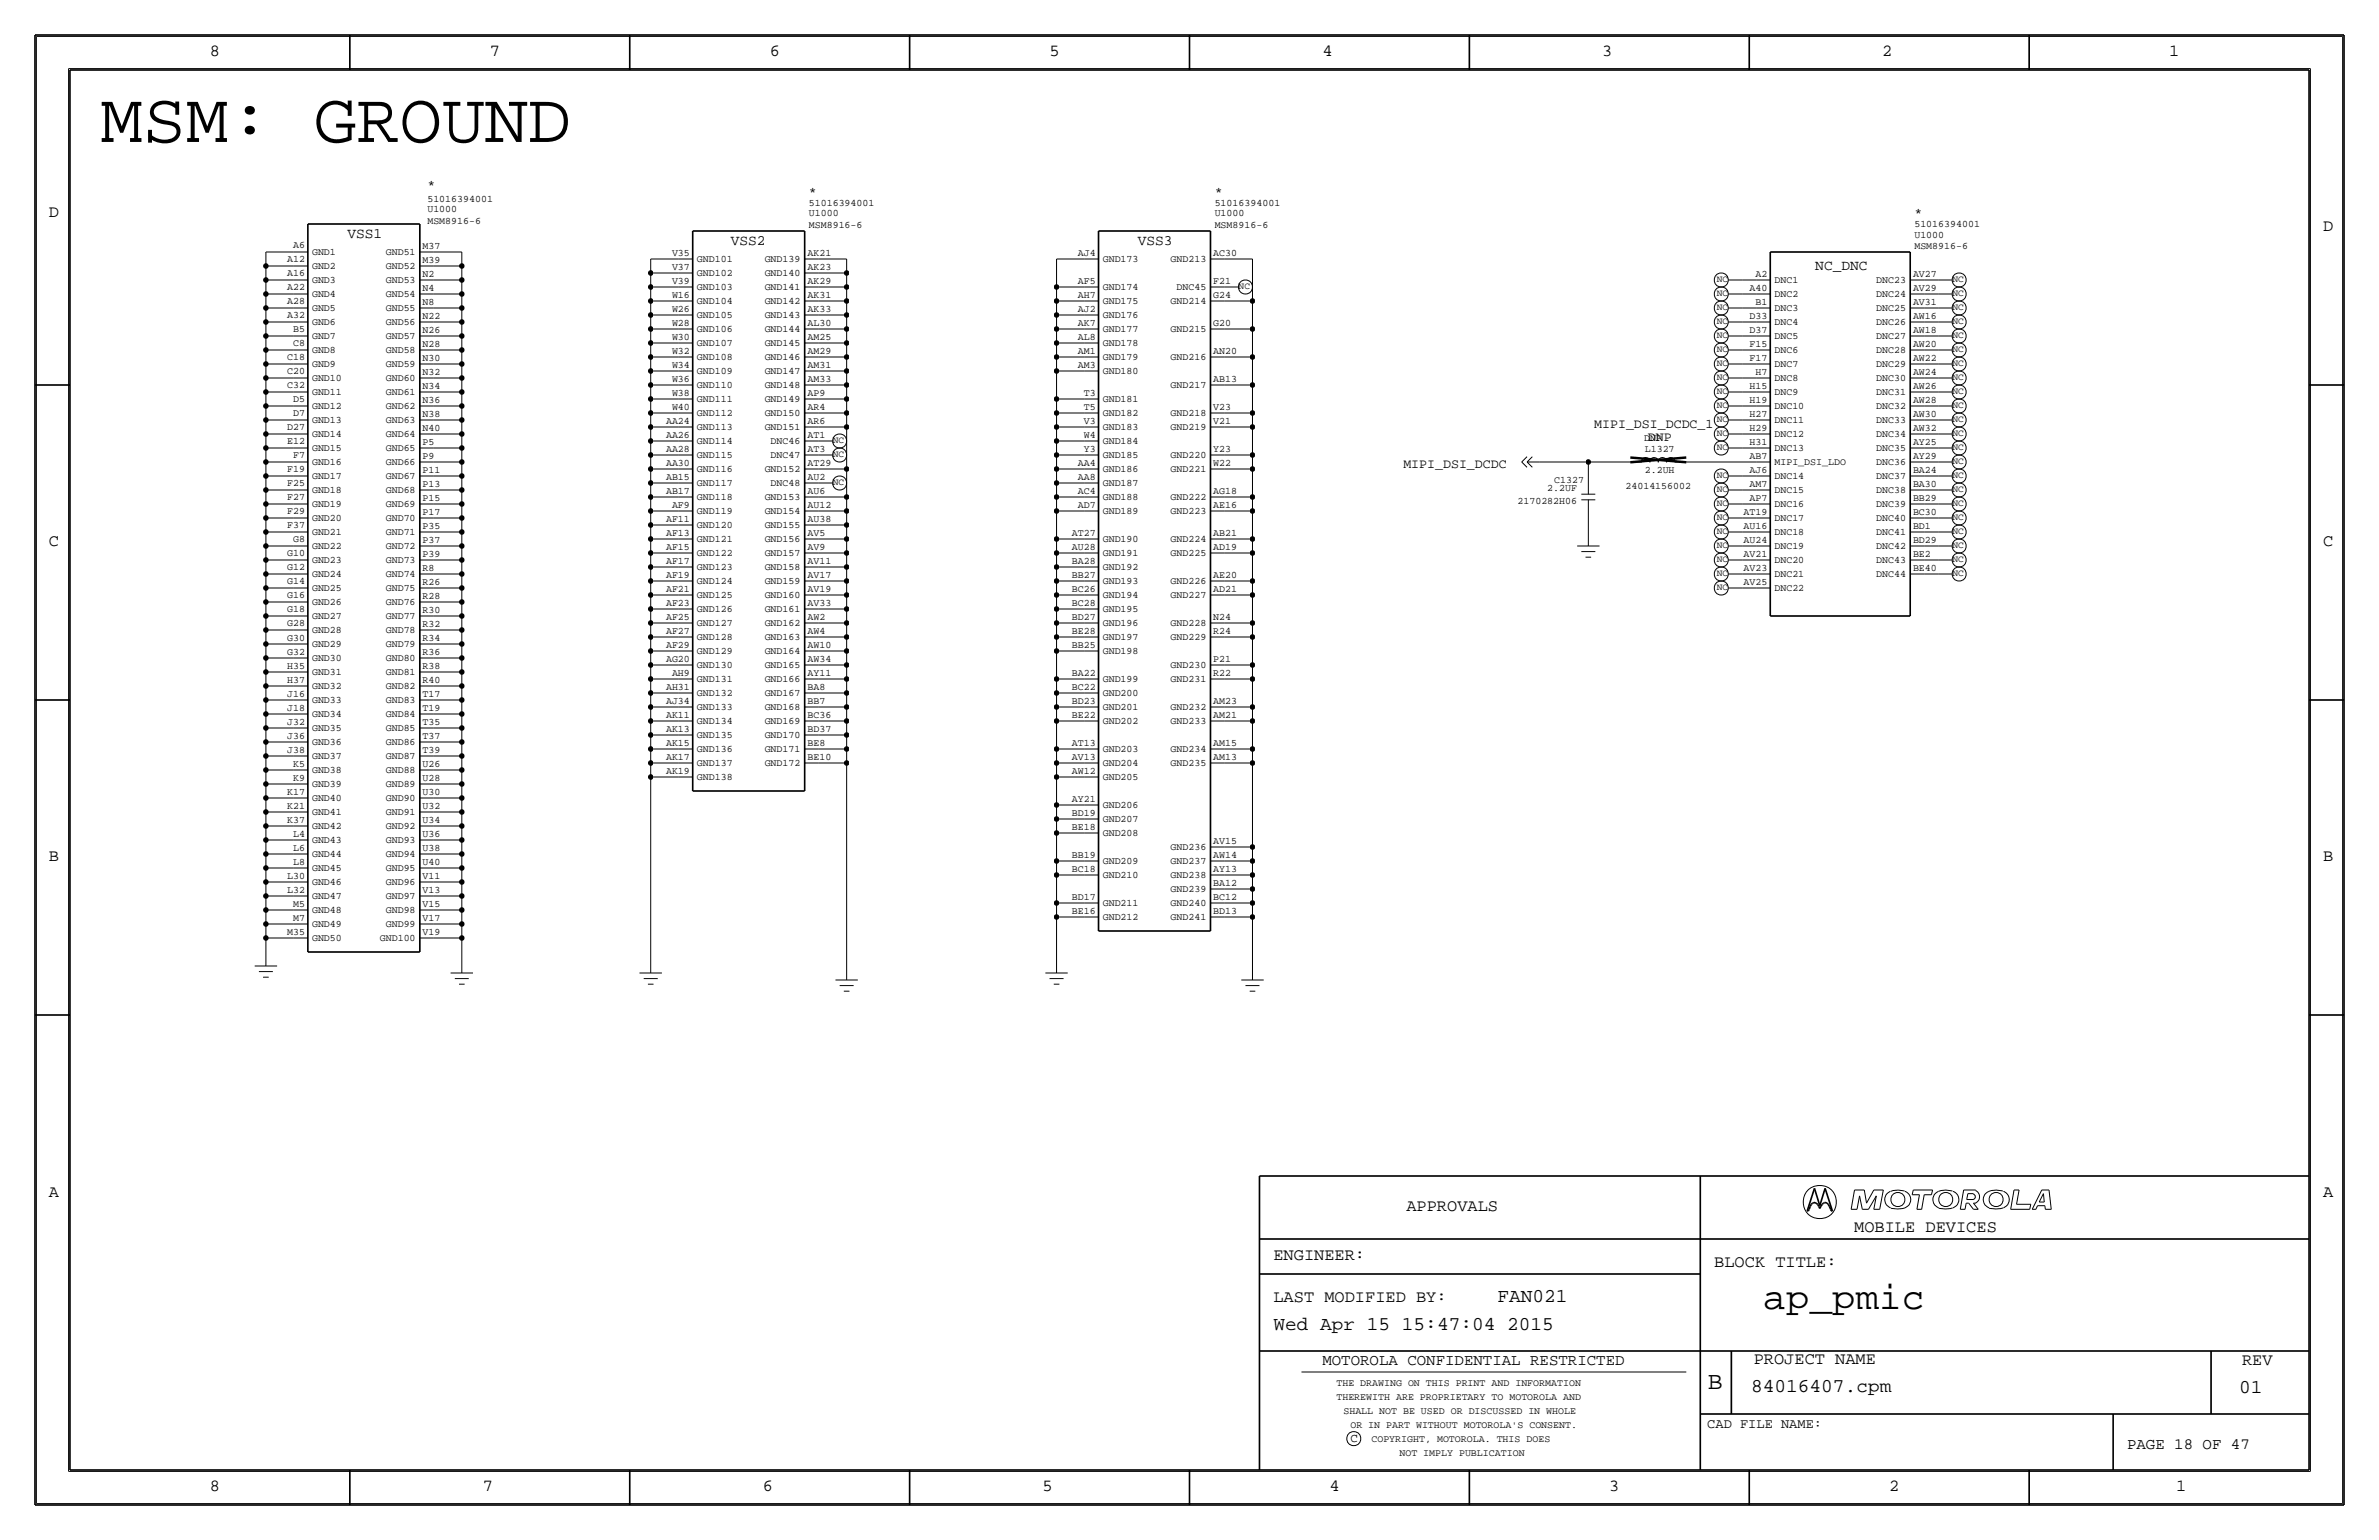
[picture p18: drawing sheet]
<svg xmlns="http://www.w3.org/2000/svg" width="432mm" height="279mm" viewBox="0 0 432 279" stroke-linecap="round" stroke-linejoin="round" font-family="sans-serif">
<defs><g id="words">
<text font-size="12.9" x="18.2" y="25.8">MSM: GROUND</text>
<text font-size="7" x="320" y="237.5">ap_pmic</text>
<text font-size="4.5" x="310" y="252.1">B</text>
<g font-size="3.5">
<text x="271.8" y="236.2">FAN021</text>
<text x="231.1" y="241.3">Wed Apr 15 15:47:04 2015</text>
<text x="317.9" y="252.6">84016407.cpm</text>
<text x="406.4" y="252.7">01</text>
</g>
<g font-size="3.1">
<text x="38.1" y="10.2">8</text>
<text x="88.9" y="10.2">7</text>
<text x="139.7" y="10.2">6</text>
<text x="190.5" y="10.2">5</text>
<text x="240" y="10.2">4</text>
<text x="290.8" y="10.2">3</text>
<text x="341.6" y="10.2">2</text>
<text x="393.7" y="10.2">1</text>
<text x="8.9" y="39.4">D</text>
<text x="421.6" y="41.9">D</text>
<text x="8.9" y="99.1">C</text>
<text x="421.6" y="99.1">C</text>
<text x="8.9" y="156.2">B</text>
<text x="421.6" y="156.2">B</text>
<text x="8.9" y="217.2">A</text>
<text x="255.3" y="219.7">APPROVALS</text>
<text x="421.6" y="217.2">A</text>
<text x="336.5" y="223.5">MOBILE DEVICES</text>
<text x="231.1" y="228.6">ENGINEER:</text>
<text x="311.2" y="229.9">BLOCK TITLE:</text>
<text x="231.1" y="236.2">LAST MODIFIED BY:</text>
<text x="318.3" y="247.5">PROJECT NAME</text>
<text x="407" y="247.6">REV</text>
<text x="38.1" y="270.5">8</text>
<text x="87.6" y="270.5">7</text>
<text x="138.4" y="270.5">6</text>
<text x="189.2" y="270.5">5</text>
<text x="241.3" y="270.5">4</text>
<text x="292.1" y="270.5">3</text>
<text x="342.9" y="270.5">2</text>
<text x="395" y="270.5">1</text>
</g>
<g font-size="2.9">
<text x="240" y="247.6">MOTOROLA CONFIDENTIAL RESTRICTED</text>
<text x="386.1" y="262.9">PAGE 18 OF 47</text>
</g>
<g font-size="2.6">
<text x="63" y="43.2">VSS1</text>
<text x="132.6" y="44.5">VSS2</text>
<text x="206.5" y="44.5">VSS3</text>
<text x="329.5" y="48.9">NC_DNC</text>
</g>
<text font-size="2.5" x="309.9" y="259.1">CAD FILE NAME:</text>
<g font-size="2.4">
<text x="77.6" y="34.3">*</text>
<text x="146.8" y="35.6">*</text>
<text x="220.5" y="35.6">*</text>
<text x="347.5" y="39.4">*</text>
<text x="289.4" y="77.7">MIPI_DSI_DCDC_1</text>
<text x="299.1" y="80">DNP</text>
<text x="254.7" y="84.9">MIPI_DSI_DCDC</text>
</g>
<text font-size="2.3" x="245.1" y="261.6">C</text>
<g font-size="1.8">
<text x="77.6" y="38.5">U1000</text>
<text x="77.6" y="40.6">MSM8916-6</text>
<text x="77.6" y="36.6">51016394001</text>
<text x="146.8" y="39.2">U1000</text>
<text x="146.8" y="41.4">MSM8916-6</text>
<text x="146.8" y="37.3">51016394001</text>
<text x="220.5" y="39.3">U1000</text>
<text x="220.5" y="41.4">MSM8916-6</text>
<text x="220.5" y="37.3">51016394001</text>
<text x="347.5" y="41.1">51016394001</text>
<text x="52.1" y="47.6">A12</text>
<text x="53.2" y="45.1">A6</text>
<text x="56.6" y="46.3">GND1</text>
<text x="70" y="46.3">GND51</text>
<text x="76.7" y="47.6">M39</text>
<text x="76.7" y="45.1">M37</text>
<text x="122" y="46.4">V35</text>
<text x="126.5" y="47.6">GND101</text>
<text x="138.8" y="47.6">GND139</text>
<text x="146.6" y="46.4">AK21</text>
<text x="195.6" y="46.4">AJ4</text>
<text x="200.2" y="47.6">GND173</text>
<text x="212.5" y="47.6">GND213</text>
<text x="220.2" y="46.5">AC30</text>
<text x="347.5" y="43.1">U1000</text>
<text x="347.5" y="45.2">MSM8916-6</text>
<text x="52.1" y="52.7">A22</text>
<text x="52.1" y="50.1">A16</text>
<text x="56.6" y="51.4">GND3</text>
<text x="56.6" y="48.9">GND2</text>
<text x="56.6" y="53.9">GND4</text>
<text x="70" y="53.9">GND54</text>
<text x="70" y="48.9">GND52</text>
<text x="70" y="51.4">GND53</text>
<text x="76.7" y="52.7">N4</text>
<text x="76.7" y="50.2">N2</text>
<text x="122" y="51.5">V39</text>
<text x="122" y="48.9">V37</text>
<text x="126.5" y="52.7">GND103</text>
<text x="126.5" y="50.1">GND102</text>
<text x="138.8" y="52.7">GND141</text>
<text x="138.8" y="50.1">GND140</text>
<text x="146.6" y="51.5">AK29</text>
<text x="146.6" y="49">AK23</text>
<text x="195.6" y="51.5">AF5</text>
<text x="200.2" y="52.7">GND174</text>
<text x="213.5" y="52.7">DNC45</text>
<text x="220.2" y="51.5">F21</text>
<text x="317.6" y="52.8">A40</text>
<text x="318.6" y="50.3">A2</text>
<text x="322.1" y="51.4">DNC1</text>
<text x="322.1" y="54">DNC2</text>
<text x="340.5" y="51.4">DNC23</text>
<text x="340.5" y="54">DNC24</text>
<text x="347.2" y="52.8">AV29</text>
<text x="347.2" y="50.3">AV27</text>
<text x="52.1" y="57.8">A32</text>
<text x="52.1" y="55.2">A28</text>
<text x="56.6" y="59">GND6</text>
<text x="56.6" y="56.5">GND5</text>
<text x="70" y="56.5">GND55</text>
<text x="70" y="59">GND56</text>
<text x="76.7" y="57.8">N22</text>
<text x="76.7" y="55.3">N8</text>
<text x="122" y="59.1">W28</text>
<text x="122" y="56.6">W26</text>
<text x="122" y="54">W16</text>
<text x="126.5" y="57.8">GND105</text>
<text x="126.5" y="55.2">GND104</text>
<text x="138.8" y="57.8">GND143</text>
<text x="138.8" y="55.2">GND142</text>
<text x="146.6" y="59.1">AL30</text>
<text x="146.6" y="56.6">AK33</text>
<text x="146.6" y="54">AK31</text>
<text x="195.6" y="59.1">AK7</text>
<text x="195.6" y="56.6">AJ2</text>
<text x="195.6" y="54.1">AH7</text>
<text x="200.2" y="57.8">GND176</text>
<text x="200.2" y="55.2">GND175</text>
<text x="212.5" y="55.2">GND214</text>
<text x="220.2" y="59.2">G20</text>
<text x="220.2" y="54.1">G24</text>
<text x="317.6" y="57.9">D33</text>
<text x="318.6" y="55.3">B1</text>
<text x="322.1" y="59">DNC4</text>
<text x="322.1" y="56.5">DNC3</text>
<text x="340.5" y="59">DNC26</text>
<text x="340.5" y="56.5">DNC25</text>
<text x="347.2" y="57.9">AW16</text>
<text x="347.2" y="55.4">AV31</text>
<text x="52.1" y="65.4">C18</text>
<text x="53.2" y="62.9">C8</text>
<text x="53.2" y="60.3">B5</text>
<text x="56.6" y="61.6">GND7</text>
<text x="56.6" y="64.1">GND8</text>
<text x="70" y="61.6">GND57</text>
<text x="70" y="64.1">GND58</text>
<text x="76.7" y="65.4">N30</text>
<text x="76.7" y="62.9">N28</text>
<text x="76.7" y="60.3">N26</text>
<text x="122" y="64.2">W32</text>
<text x="122" y="61.6">W30</text>
<text x="126.5" y="62.8">GND107</text>
<text x="126.5" y="65.4">GND108</text>
<text x="126.5" y="60.3">GND106</text>
<text x="138.8" y="65.4">GND146</text>
<text x="138.8" y="60.3">GND144</text>
<text x="138.8" y="62.8">GND145</text>
<text x="146.6" y="64.2">AM29</text>
<text x="146.6" y="61.7">AM25</text>
<text x="195.6" y="64.2">AM1</text>
<text x="195.6" y="61.7">AL8</text>
<text x="200.2" y="60.3">GND177</text>
<text x="200.2" y="65.4">GND179</text>
<text x="200.2" y="62.8">GND178</text>
<text x="212.5" y="60.3">GND215</text>
<text x="212.5" y="65.4">GND216</text>
<text x="220.2" y="64.2">AN20</text>
<text x="317.6" y="65.5">F17</text>
<text x="317.6" y="63">F15</text>
<text x="317.6" y="60.4">D37</text>
<text x="322.1" y="64.1">DNC6</text>
<text x="322.1" y="61.6">DNC5</text>
<text x="340.5" y="64.1">DNC28</text>
<text x="340.5" y="61.6">DNC27</text>
<text x="347.2" y="65.5">AW22</text>
<text x="347.2" y="63">AW20</text>
<text x="347.2" y="60.4">AW18</text>
<text x="52.1" y="70.5">C32</text>
<text x="52.1" y="67.9">C20</text>
<text x="56.6" y="66.6">GND9</text>
<text x="56.6" y="69.2">GND10</text>
<text x="56.6" y="71.7">GND11</text>
<text x="70" y="66.6">GND59</text>
<text x="70" y="69.2">GND60</text>
<text x="70" y="71.7">GND61</text>
<text x="76.7" y="70.5">N34</text>
<text x="76.7" y="68">N32</text>
<text x="122" y="71.8">W38</text>
<text x="122" y="69.3">W36</text>
<text x="122" y="66.7">W34</text>
<text x="126.5" y="67.9">GND109</text>
<text x="126.5" y="70.5">GND110</text>
<text x="138.8" y="67.9">GND147</text>
<text x="138.8" y="70.5">GND148</text>
<text x="146.6" y="71.8">AP9</text>
<text x="146.6" y="69.3">AM33</text>
<text x="146.6" y="66.7">AM31</text>
<text x="195.6" y="66.8">AM3</text>
<text x="196.7" y="71.8">T3</text>
<text x="200.2" y="67.9">GND180</text>
<text x="212.5" y="70.5">GND217</text>
<text x="220.2" y="69.3">AB13</text>
<text x="317.6" y="70.6">H15</text>
<text x="318.6" y="68.1">H7</text>
<text x="322.1" y="71.7">DNC9</text>
<text x="322.1" y="69.2">DNC8</text>
<text x="322.1" y="66.7">DNC7</text>
<text x="340.5" y="69.2">DNC30</text>
<text x="340.5" y="66.7">DNC29</text>
<text x="340.5" y="71.7">DNC31</text>
<text x="347.2" y="70.6">AW26</text>
<text x="347.2" y="68.1">AW24</text>
<text x="53.2" y="75.6">D7</text>
<text x="53.2" y="73">D5</text>
<text x="56.6" y="76.8">GND13</text>
<text x="56.6" y="74.3">GND12</text>
<text x="70" y="74.3">GND62</text>
<text x="70" y="76.8">GND63</text>
<text x="76.7" y="75.6">N38</text>
<text x="76.7" y="73">N36</text>
<text x="120.9" y="76.9">AA24</text>
<text x="122" y="74.3">W40</text>
<text x="126.5" y="73">GND111</text>
<text x="126.5" y="75.5">GND112</text>
<text x="138.8" y="73">GND149</text>
<text x="138.8" y="75.5">GND150</text>
<text x="146.6" y="76.9">AR6</text>
<text x="146.6" y="74.4">AR4</text>
<text x="196.7" y="76.9">V3</text>
<text x="196.7" y="74.4">T5</text>
<text x="200.2" y="73">GND181</text>
<text x="200.2" y="75.5">GND182</text>
<text x="212.5" y="75.5">GND218</text>
<text x="220.2" y="76.9">V21</text>
<text x="220.2" y="74.4">V23</text>
<text x="317.6" y="75.7">H27</text>
<text x="317.6" y="73.1">H19</text>
<text x="322.1" y="74.3">DNC10</text>
<text x="322.1" y="76.8">DNC11</text>
<text x="340.5" y="74.3">DNC32</text>
<text x="340.5" y="76.8">DNC33</text>
<text x="347.2" y="75.7">AW30</text>
<text x="347.2" y="73.1">AW28</text>
<text x="52.1" y="80.6">E12</text>
<text x="52.1" y="78.1">D27</text>
<text x="53.2" y="83.2">F7</text>
<text x="56.6" y="79.3">GND14</text>
<text x="56.6" y="81.9">GND15</text>
<text x="70" y="79.3">GND64</text>
<text x="70" y="81.9">GND65</text>
<text x="76.7" y="83.2">P9</text>
<text x="76.7" y="80.7">P5</text>
<text x="76.7" y="78.1">N40</text>
<text x="120.9" y="82">AA28</text>
<text x="120.9" y="79.4">AA26</text>
<text x="126.5" y="78.1">GND113</text>
<text x="126.5" y="80.6">GND114</text>
<text x="126.5" y="83.2">GND115</text>
<text x="138.8" y="78.1">GND151</text>
<text x="139.9" y="80.6">DNC46</text>
<text x="139.9" y="83.2">DNC47</text>
<text x="146.6" y="82">AT3</text>
<text x="146.6" y="79.4">AT1</text>
<text x="196.7" y="82">Y3</text>
<text x="196.7" y="79.5">W4</text>
<text x="200.2" y="78.1">GND183</text>
<text x="200.2" y="80.6">GND184</text>
<text x="200.2" y="83.2">GND185</text>
<text x="212.5" y="78.1">GND219</text>
<text x="212.5" y="83.2">GND220</text>
<text x="220.2" y="82">Y23</text>
<text x="298.4" y="80">DNP</text>
<text x="298.5" y="82.1">L1327</text>
<text x="317.6" y="83.3">AB7</text>
<text x="317.6" y="80.8">H31</text>
<text x="317.6" y="78.2">H29</text>
<text x="322.1" y="81.9">DNC13</text>
<text x="322.1" y="79.4">DNC12</text>
<text x="340.5" y="81.9">DNC35</text>
<text x="340.5" y="79.4">DNC34</text>
<text x="347.2" y="83.3">AY29</text>
<text x="347.2" y="80.8">AY25</text>
<text x="347.2" y="78.2">AW32</text>
<text x="52.1" y="88.3">F25</text>
<text x="52.1" y="85.7">F19</text>
<text x="56.6" y="84.4">GND16</text>
<text x="56.6" y="87">GND17</text>
<text x="56.6" y="89.5">GND18</text>
<text x="70" y="87">GND67</text>
<text x="70" y="84.4">GND66</text>
<text x="70" y="89.5">GND68</text>
<text x="76.7" y="88.3">P13</text>
<text x="76.7" y="85.7">P11</text>
<text x="120.9" y="89.6">AB17</text>
<text x="120.9" y="87">AB15</text>
<text x="120.9" y="84.5">AA30</text>
<text x="126.5" y="88.3">GND117</text>
<text x="126.5" y="85.7">GND116</text>
<text x="138.8" y="85.7">GND152</text>
<text x="139.9" y="88.2">DNC48</text>
<text x="146.6" y="89.6">AU6</text>
<text x="146.6" y="84.5">AT29</text>
<text x="146.6" y="87">AU2</text>
<text x="195.6" y="89.6">AC4</text>
<text x="195.6" y="87.1">AA8</text>
<text x="195.6" y="84.5">AA4</text>
<text x="200.2" y="85.7">GND186</text>
<text x="200.2" y="88.2">GND187</text>
<text x="212.5" y="85.7">GND221</text>
<text x="220.2" y="89.6">AG18</text>
<text x="220.2" y="84.6">W22</text>
<text x="280.8" y="89.2">2.2UF</text>
<text x="282.1" y="87.6">C1327</text>
<text x="295" y="88.6">24014156002</text>
<text x="298.5" y="85.9">2.2UH</text>
<text x="317.6" y="88.4">AM7</text>
<text x="317.6" y="85.8">AJ6</text>
<text x="322.1" y="89.5">DNC15</text>
<text x="322.1" y="87">DNC14</text>
<text x="322.1" y="84.4">MIPI_DSI_LDO</text>
<text x="340.5" y="89.5">DNC38</text>
<text x="340.5" y="84.4">DNC36</text>
<text x="340.5" y="87">DNC37</text>
<text x="347.2" y="88.4">BA30</text>
<text x="347.2" y="85.8">BA24</text>
<text x="52.1" y="95.9">F37</text>
<text x="52.1" y="93.3">F29</text>
<text x="52.1" y="90.8">F27</text>
<text x="56.6" y="92">GND19</text>
<text x="56.6" y="94.6">GND20</text>
<text x="70" y="92">GND69</text>
<text x="70" y="94.6">GND70</text>
<text x="76.7" y="95.9">P35</text>
<text x="76.7" y="93.4">P17</text>
<text x="76.7" y="90.8">P15</text>
<text x="120.9" y="94.7">AF11</text>
<text x="122" y="92.1">AF9</text>
<text x="126.5" y="90.8">GND118</text>
<text x="126.5" y="93.3">GND119</text>
<text x="126.5" y="95.9">GND120</text>
<text x="138.8" y="90.8">GND153</text>
<text x="138.8" y="93.3">GND154</text>
<text x="138.8" y="95.9">GND155</text>
<text x="146.6" y="94.7">AU38</text>
<text x="146.6" y="92.1">AU12</text>
<text x="195.6" y="92.2">AD7</text>
<text x="200.2" y="90.8">GND188</text>
<text x="200.2" y="93.3">GND189</text>
<text x="212.5" y="93.3">GND223</text>
<text x="212.5" y="90.8">GND222</text>
<text x="220.2" y="92.2">AE16</text>
<text x="275.4" y="91.4">2170282H06</text>
<text x="316.5" y="96">AU16</text>
<text x="316.5" y="93.5">AT19</text>
<text x="317.6" y="90.9">AP7</text>
<text x="322.1" y="94.6">DNC17</text>
<text x="322.1" y="92">DNC16</text>
<text x="340.5" y="92.1">DNC39</text>
<text x="340.5" y="94.6">DNC40</text>
<text x="347.2" y="93.5">BC30</text>
<text x="347.2" y="90.9">BB29</text>
<text x="52.1" y="101">G10</text>
<text x="53.2" y="98.4">G8</text>
<text x="56.6" y="97.1">GND21</text>
<text x="56.6" y="99.7">GND22</text>
<text x="70" y="99.7">GND72</text>
<text x="70" y="97.1">GND71</text>
<text x="76.7" y="101">P39</text>
<text x="76.7" y="98.5">P37</text>
<text x="120.9" y="99.8">AF15</text>
<text x="120.9" y="97.2">AF13</text>
<text x="126.5" y="98.4">GND121</text>
<text x="126.5" y="100.9">GND122</text>
<text x="138.8" y="98.4">GND156</text>
<text x="138.8" y="100.9">GND157</text>
<text x="146.6" y="99.8">AV9</text>
<text x="146.6" y="97.2">AV5</text>
<text x="194.6" y="99.8">AU28</text>
<text x="194.6" y="97.2">AT27</text>
<text x="200.2" y="98.4">GND190</text>
<text x="200.2" y="100.9">GND191</text>
<text x="212.5" y="100.9">GND225</text>
<text x="212.5" y="98.4">GND224</text>
<text x="220.2" y="99.8">AD19</text>
<text x="220.2" y="97.3">AB21</text>
<text x="316.5" y="101.1">AV21</text>
<text x="316.5" y="98.5">AU24</text>
<text x="322.1" y="97.1">DNC18</text>
<text x="322.1" y="99.7">DNC19</text>
<text x="340.5" y="97.1">DNC41</text>
<text x="340.5" y="99.7">DNC42</text>
<text x="347.2" y="101.1">BE2</text>
<text x="347.2" y="98.6">BD29</text>
<text x="347.2" y="96">BD1</text>
<text x="52.1" y="106">G14</text>
<text x="52.1" y="103.5">G12</text>
<text x="56.6" y="104.7">GND24</text>
<text x="56.6" y="102.2">GND23</text>
<text x="56.6" y="107.3">GND25</text>
<text x="70" y="104.7">GND74</text>
<text x="70" y="102.2">GND73</text>
<text x="70" y="107.3">GND75</text>
<text x="76.7" y="106.1">R26</text>
<text x="76.7" y="103.5">R8</text>
<text x="120.9" y="107.4">AF21</text>
<text x="120.9" y="104.8">AF19</text>
<text x="120.9" y="102.3">AF17</text>
<text x="126.5" y="103.5">GND123</text>
<text x="126.5" y="106">GND124</text>
<text x="138.8" y="103.5">GND158</text>
<text x="138.8" y="106">GND159</text>
<text x="146.6" y="107.4">AV19</text>
<text x="146.6" y="104.9">AV17</text>
<text x="146.6" y="102.3">AV11</text>
<text x="194.6" y="107.4">BC26</text>
<text x="194.6" y="104.9">BB27</text>
<text x="194.6" y="102.3">BA28</text>
<text x="200.2" y="106">GND193</text>
<text x="200.2" y="103.5">GND192</text>
<text x="212.5" y="106">GND226</text>
<text x="220.2" y="107.4">AD21</text>
<text x="220.2" y="104.9">AE20</text>
<text x="316.5" y="106.2">AV25</text>
<text x="316.5" y="103.6">AV23</text>
<text x="322.1" y="104.8">DNC21</text>
<text x="322.1" y="107.3">DNC22</text>
<text x="322.1" y="102.2">DNC20</text>
<text x="340.5" y="102.2">DNC43</text>
<text x="340.5" y="104.8">DNC44</text>
<text x="347.2" y="103.6">BE40</text>
<text x="52.1" y="113.7">G28</text>
<text x="52.1" y="111.1">G18</text>
<text x="52.1" y="108.6">G16</text>
<text x="56.6" y="109.8">GND26</text>
<text x="56.6" y="112.4">GND27</text>
<text x="70" y="109.8">GND76</text>
<text x="70" y="112.4">GND77</text>
<text x="76.7" y="113.7">R32</text>
<text x="76.7" y="111.2">R30</text>
<text x="76.7" y="108.6">R28</text>
<text x="120.9" y="112.5">AF25</text>
<text x="120.9" y="109.9">AF23</text>
<text x="126.5" y="111.1">GND126</text>
<text x="126.5" y="108.6">GND125</text>
<text x="126.5" y="113.6">GND127</text>
<text x="138.8" y="108.6">GND160</text>
<text x="138.8" y="111.1">GND161</text>
<text x="138.8" y="113.6">GND162</text>
<text x="146.6" y="112.5">AW2</text>
<text x="146.6" y="109.9">AV33</text>
<text x="194.6" y="112.5">BD27</text>
<text x="194.6" y="110">BC28</text>
<text x="200.2" y="111.1">GND195</text>
<text x="200.2" y="113.6">GND196</text>
<text x="200.2" y="108.6">GND194</text>
<text x="212.5" y="108.6">GND227</text>
<text x="212.5" y="113.6">GND228</text>
<text x="220.2" y="112.5">N24</text>
<text x="52.1" y="118.7">G32</text>
<text x="52.1" y="116.2">G30</text>
<text x="56.6" y="114.9">GND28</text>
<text x="56.6" y="117.4">GND29</text>
<text x="56.6" y="120">GND30</text>
<text x="70" y="114.9">GND78</text>
<text x="70" y="117.4">GND79</text>
<text x="70" y="120">GND80</text>
<text x="76.7" y="118.8">R36</text>
<text x="76.7" y="116.2">R34</text>
<text x="120.9" y="117.5">AF29</text>
<text x="120.9" y="115">AF27</text>
<text x="126.5" y="116.2">GND128</text>
<text x="126.5" y="118.7">GND129</text>
<text x="138.8" y="116.2">GND163</text>
<text x="138.8" y="118.7">GND164</text>
<text x="146.6" y="117.6">AW10</text>
<text x="146.6" y="115">AW4</text>
<text x="194.6" y="117.6">BB25</text>
<text x="194.6" y="115">BE28</text>
<text x="200.2" y="116.2">GND197</text>
<text x="200.2" y="118.7">GND198</text>
<text x="212.5" y="116.2">GND229</text>
<text x="220.2" y="115">R24</text>
<text x="52.1" y="123.8">H37</text>
<text x="52.1" y="121.3">H35</text>
<text x="56.6" y="125.1">GND32</text>
<text x="56.6" y="122.5">GND31</text>
<text x="70" y="125.1">GND82</text>
<text x="70" y="122.5">GND81</text>
<text x="76.7" y="123.9">R40</text>
<text x="76.7" y="121.3">R38</text>
<text x="120.9" y="125.2">AH31</text>
<text x="120.9" y="120.1">AG20</text>
<text x="122" y="122.6">AH9</text>
<text x="126.5" y="121.3">GND130</text>
<text x="126.5" y="123.8">GND131</text>
<text x="138.8" y="121.3">GND165</text>
<text x="138.8" y="123.8">GND166</text>
<text x="146.6" y="125.2">BA8</text>
<text x="146.6" y="122.6">AY11</text>
<text x="146.6" y="120.1">AW34</text>
<text x="194.6" y="125.2">BC22</text>
<text x="194.6" y="122.7">BA22</text>
<text x="200.2" y="123.8">GND199</text>
<text x="212.5" y="123.8">GND231</text>
<text x="212.5" y="121.3">GND230</text>
<text x="220.2" y="122.7">R22</text>
<text x="220.2" y="120.1">P21</text>
<text x="52.1" y="131.4">J32</text>
<text x="52.1" y="128.9">J18</text>
<text x="52.1" y="126.4">J16</text>
<text x="56.6" y="127.6">GND33</text>
<text x="56.6" y="130.1">GND34</text>
<text x="70" y="127.6">GND83</text>
<text x="70" y="130.1">GND84</text>
<text x="76.7" y="131.5">T35</text>
<text x="76.7" y="128.9">T19</text>
<text x="76.7" y="126.4">T17</text>
<text x="120.9" y="130.2">AK11</text>
<text x="120.9" y="127.7">AJ34</text>
<text x="126.5" y="126.3">GND132</text>
<text x="126.5" y="128.9">GND133</text>
<text x="126.5" y="131.4">GND134</text>
<text x="138.8" y="126.3">GND167</text>
<text x="138.8" y="128.9">GND168</text>
<text x="138.8" y="131.4">GND169</text>
<text x="146.6" y="130.3">BC36</text>
<text x="146.6" y="127.7">BB7</text>
<text x="194.6" y="130.3">BE22</text>
<text x="194.6" y="127.7">BD23</text>
<text x="200.2" y="128.9">GND201</text>
<text x="200.2" y="126.3">GND200</text>
<text x="200.2" y="131.4">GND202</text>
<text x="212.5" y="128.9">GND232</text>
<text x="212.5" y="131.4">GND233</text>
<text x="220.2" y="130.3">AM21</text>
<text x="220.2" y="127.7">AM23</text>
<text x="52.1" y="136.5">J38</text>
<text x="52.1" y="134">J36</text>
<text x="56.6" y="132.7">GND35</text>
<text x="56.6" y="137.8">GND37</text>
<text x="56.6" y="135.2">GND36</text>
<text x="70" y="132.7">GND85</text>
<text x="70" y="135.2">GND86</text>
<text x="70" y="137.8">GND87</text>
<text x="76.7" y="136.6">T39</text>
<text x="76.7" y="134">T37</text>
<text x="120.9" y="137.9">AK17</text>
<text x="120.9" y="135.3">AK15</text>
<text x="120.9" y="132.8">AK13</text>
<text x="126.5" y="136.5">GND136</text>
<text x="126.5" y="134">GND135</text>
<text x="138.8" y="136.5">GND171</text>
<text x="138.8" y="134">GND170</text>
<text x="146.6" y="137.9">BE10</text>
<text x="146.6" y="135.3">BE8</text>
<text x="146.6" y="132.8">BD37</text>
<text x="194.6" y="137.9">AV13</text>
<text x="194.6" y="135.4">AT13</text>
<text x="200.2" y="136.5">GND203</text>
<text x="212.5" y="136.5">GND234</text>
<text x="220.2" y="137.9">AM13</text>
<text x="220.2" y="135.4">AM15</text>
<text x="53.2" y="141.6">K9</text>
<text x="53.2" y="139.1">K5</text>
<text x="56.6" y="140.3">GND38</text>
<text x="56.6" y="142.8">GND39</text>
<text x="70" y="140.3">GND88</text>
<text x="70" y="142.9">GND89</text>
<text x="76.7" y="141.6">U28</text>
<text x="76.7" y="139.1">U26</text>
<text x="120.9" y="140.4">AK19</text>
<text x="126.5" y="141.6">GND138</text>
<text x="126.5" y="139">GND137</text>
<text x="138.8" y="139.1">GND172</text>
<text x="194.6" y="140.4">AW12</text>
<text x="200.2" y="141.6">GND205</text>
<text x="200.2" y="139">GND204</text>
<text x="212.5" y="139">GND235</text>
<text x="52.1" y="149.2">K37</text>
<text x="52.1" y="146.7">K21</text>
<text x="52.1" y="144.2">K17</text>
<text x="56.6" y="145.4">GND40</text>
<text x="56.6" y="147.9">GND41</text>
<text x="70" y="145.4">GND90</text>
<text x="70" y="147.9">GND91</text>
<text x="76.7" y="149.3">U34</text>
<text x="76.7" y="146.7">U32</text>
<text x="76.7" y="144.2">U30</text>
<text x="194.6" y="148.1">BD19</text>
<text x="194.6" y="145.5">AY21</text>
<text x="200.2" y="149.2">GND207</text>
<text x="200.2" y="146.7">GND206</text>
<text x="53.2" y="154.3">L6</text>
<text x="53.2" y="151.8">L4</text>
<text x="56.6" y="150.5">GND42</text>
<text x="56.6" y="153">GND43</text>
<text x="56.6" y="155.6">GND44</text>
<text x="70" y="153">GND93</text>
<text x="70" y="150.5">GND92</text>
<text x="70" y="155.6">GND94</text>
<text x="76.7" y="154.3">U38</text>
<text x="76.7" y="151.8">U36</text>
<text x="194.6" y="155.7">BB19</text>
<text x="194.6" y="150.6">BE18</text>
<text x="200.2" y="151.7">GND208</text>
<text x="212.5" y="154.3">GND236</text>
<text x="220.2" y="155.7">AW14</text>
<text x="220.2" y="153.1">AV15</text>
<text x="52.1" y="161.9">L32</text>
<text x="52.1" y="159.4">L30</text>
<text x="53.2" y="156.9">L8</text>
<text x="56.6" y="160.6">GND46</text>
<text x="56.6" y="158.1">GND45</text>
<text x="70" y="158.1">GND95</text>
<text x="70" y="160.6">GND96</text>
<text x="76.7" y="162">V13</text>
<text x="76.7" y="159.4">V11</text>
<text x="76.7" y="156.9">U40</text>
<text x="194.6" y="158.2">BC18</text>
<text x="200.2" y="156.8">GND209</text>
<text x="200.2" y="159.4">GND210</text>
<text x="212.5" y="156.8">GND237</text>
<text x="212.5" y="159.4">GND238</text>
<text x="212.5" y="161.9">GND239</text>
<text x="220.2" y="160.8">BA12</text>
<text x="220.2" y="158.2">AY13</text>
<text x="53.2" y="167">M7</text>
<text x="53.2" y="164.5">M5</text>
<text x="56.6" y="165.7">GND48</text>
<text x="56.6" y="163.2">GND47</text>
<text x="70" y="163.2">GND97</text>
<text x="70" y="165.7">GND98</text>
<text x="76.7" y="167">V17</text>
<text x="76.7" y="164.5">V15</text>
<text x="194.6" y="165.8">BE16</text>
<text x="194.6" y="163.3">BD17</text>
<text x="200.2" y="164.4">GND211</text>
<text x="200.2" y="167">GND212</text>
<text x="212.5" y="164.4">GND240</text>
<text x="212.5" y="167">GND241</text>
<text x="220.2" y="165.8">BD13</text>
<text x="220.2" y="163.3">BC12</text>
<text x="52.1" y="169.6">M35</text>
<text x="56.6" y="170.8">GND50</text>
<text x="56.6" y="168.2">GND49</text>
<text x="68.9" y="170.8">GND100</text>
<text x="70" y="168.2">GND99</text>
<text x="76.7" y="169.6">V19</text>
<text x="242.6" y="251.5">THE DRAWING ON THIS PRINT AND INFORMATION</text>
<text x="242.6" y="254">THEREWITH ARE PROPRIETARY TO MOTOROLA AND</text>
<text x="243.8" y="256.5">SHALL NOT BE USED OR DISCUSSED IN WHOLE</text>
<text x="245.1" y="259.1">OR IN PART WITHOUT MOTOROLA'S CONSENT.</text>
<text x="248.9" y="261.6">COPYRIGHT, MOTOROLA. THIS DOES</text>
<text x="254" y="264.2">NOT IMPLY PUBLICATION</text>
</g>
<g font-size="1.7">
<text x="224.8" y="52.5">NC</text>
<text x="311.6" y="53.7">NC</text>
<text x="311.6" y="51.2">NC</text>
<text x="354.4" y="51.2">NC</text>
<text x="354.4" y="53.7">NC</text>
<text x="311.6" y="58.8">NC</text>
<text x="311.6" y="56.3">NC</text>
<text x="354.4" y="56.3">NC</text>
<text x="354.4" y="58.8">NC</text>
<text x="311.6" y="63.9">NC</text>
<text x="311.6" y="61.4">NC</text>
<text x="354.4" y="61.4">NC</text>
<text x="354.4" y="63.9">NC</text>
<text x="311.6" y="71.5">NC</text>
<text x="311.6" y="66.4">NC</text>
<text x="311.6" y="69">NC</text>
<text x="354.4" y="66.4">NC</text>
<text x="354.4" y="69">NC</text>
<text x="354.4" y="71.5">NC</text>
<text x="311.6" y="76.6">NC</text>
<text x="311.6" y="74.1">NC</text>
<text x="354.4" y="74.1">NC</text>
<text x="354.4" y="76.6">NC</text>
<text x="151.2" y="83">NC</text>
<text x="151.2" y="80.4">NC</text>
<text x="311.6" y="81.7">NC</text>
<text x="311.6" y="79.1">NC</text>
<text x="354.4" y="79.1">NC</text>
<text x="354.4" y="81.7">NC</text>
<text x="151.2" y="88">NC</text>
<text x="311.6" y="86.8">NC</text>
<text x="311.6" y="89.3">NC</text>
<text x="354.4" y="89.3">NC</text>
<text x="354.4" y="86.8">NC</text>
<text x="354.4" y="84.2">NC</text>
<text x="311.6" y="94.4">NC</text>
<text x="311.6" y="91.8">NC</text>
<text x="354.4" y="94.4">NC</text>
<text x="354.4" y="91.8">NC</text>
<text x="311.6" y="99.5">NC</text>
<text x="311.6" y="96.9">NC</text>
<text x="354.4" y="99.5">NC</text>
<text x="354.4" y="96.9">NC</text>
<text x="311.6" y="104.5">NC</text>
<text x="311.6" y="107.1">NC</text>
<text x="311.6" y="102">NC</text>
<text x="354.4" y="104.5">NC</text>
<text x="354.4" y="102">NC</text>
</g>
</g></defs>
<g fill="none" stroke="#000" stroke-width=".18">
<path d="M6.6 6.6h418.6zM6.6 6.6v266.2zM12.4 12.4v254.6zM12.4 12.4h407zM419.4 12.4v254.6zM425.2 6.6v266.2zM48.3 45.7h5zM48.3 45.7v2.6zM48.3 48.3h5zM48.3 48.3v2.5zM48.3 50.8h5zM48.3 50.8v2.5z"/>
<path d="M48.3 53.3h5zM48.3 53.3v2.6zM48.3 55.9h5zM48.3 55.9v2.5zM48.3 58.4h5zM48.3 58.4v2.6zM53.3 55.9h2.6zM53.3 58.4h2.6zM53.3 53.3h2.6zM53.3 48.3h2.6zM53.3 50.8h2.6zM53.3 45.7h2.6z"/>
<path d="M76.2 58.4h2.5zM76.2 55.9h2.5zM76.2 50.8h2.5zM76.2 48.3h2.5zM76.2 53.3h2.5zM76.2 45.7h2.5zM78.7 58.4h5.1zM78.7 55.9h5.1zM78.7 53.3h5.1zM78.7 50.8h5.1zM78.7 48.3h5.1zM78.7 45.7h5.1z"/>
<path d="M83.8 58.4v2.6zM83.8 55.9v2.5zM83.8 53.3v2.6zM83.8 50.8v2.5zM83.8 48.3v2.5zM83.8 45.7v2.6zM118.1 47h5.1zM118.1 47v2.5zM118.1 49.5h5.1zM118.1 49.5v2.6zM118.1 52.1h5.1zM118.1 52.1v2.5z"/>
<path d="M118.1 54.6h5.1zM118.1 54.6v2.6zM118.1 57.2h5.1zM118.1 57.2v2.5zM118.1 59.7h5.1zM118.1 59.7v2.5zM123.2 59.7h2.5zM123.2 54.6h2.5zM123.2 57.2h2.5zM123.2 52.1h2.5zM123.2 49.5h2.5zM123.2 47h2.5z"/>
<path d="M146.1 59.7h2.5zM146.1 54.6h2.5zM146.1 57.2h2.5zM146.1 49.5h2.5zM146.1 52.1h2.5zM146.1 47h2.5zM148.6 47h5.1zM148.6 49.5h5.1zM148.6 52.1h5.1zM148.6 54.6h5.1zM148.6 57.2h5.1zM148.6 59.7h5.1z"/>
<path d="M153.7 47v2.5zM153.7 49.5v2.6zM153.7 52.1v2.5zM153.7 54.6v2.6zM153.7 57.2v2.5zM153.7 59.7v2.5zM191.8 47h5zM191.8 47v5.1zM191.8 52.1h5zM191.8 52.1v2.5zM191.8 54.6h5zM191.8 54.6v2.6z"/>
<path d="M191.8 57.2h5zM191.8 57.2v2.5zM191.8 59.7h5zM191.8 59.7v2.5zM196.8 59.7h2.6zM196.8 57.2h2.6zM196.8 54.6h2.6zM196.8 47h2.6zM196.8 52.1h2.6zM219.7 54.6h2.5zM219.7 59.7h2.5zM219.7 52.1h2.5z"/>
<path d="M219.7 47h2.5zM222.2 47h5.1zM222.2 54.6h5.1zM222.2 59.7h5.1zM222.2 52.1h2.6zM227.3 47v7.6zM227.3 54.6v5.1zM227.3 59.7v5.1zM313.7 58.4h2.5zM313.7 55.9h2.5zM313.7 53.3h2.5zM313.7 50.8h2.5z"/>
<path d="M316.2 50.8h2.6zM316.2 58.4h2.6zM316.2 53.3h2.6zM316.2 55.9h2.6zM318.8 55.9h2.5zM318.8 53.3h2.5zM318.8 58.4h2.5zM318.8 50.8h2.5zM346.7 53.3h2.5zM346.7 55.9h2.5zM346.7 58.4h2.5zM346.7 50.8h2.5z"/>
<path d="M349.2 50.8h2.6zM349.2 58.4h2.6zM349.2 55.9h2.6zM349.2 53.3h2.6zM351.8 50.8h2.5zM351.8 53.3h2.5zM351.8 55.9h2.5zM351.8 58.4h2.5zM48.3 61h5zM48.3 61v2.5zM48.3 63.5h5zM48.3 63.5v2.5z"/>
<path d="M48.3 66h5zM48.3 66v2.6zM48.3 68.6h5zM48.3 68.6v2.5zM48.3 71.1h5zM48.3 71.1v2.6zM48.3 73.7h5zM48.3 73.7v2.5zM48.3 76.2h5zM48.3 76.2v2.5zM48.3 78.7h5zM48.3 78.7v2.6z"/>
<path d="M53.3 76.2h2.6zM53.3 78.7h2.6zM53.3 73.7h2.6zM53.3 71.1h2.6zM53.3 68.6h2.6zM53.3 63.5h2.6zM53.3 66h2.6zM53.3 61h2.6zM76.2 76.2h2.5zM76.2 78.7h2.5zM76.2 73.7h2.5zM76.2 71.1h2.5z"/>
<path d="M76.2 68.6h2.5zM76.2 63.5h2.5zM76.2 66h2.5zM76.2 61h2.5zM78.7 78.7h5.1zM78.7 76.2h5.1zM78.7 73.7h5.1zM78.7 71.1h5.1zM78.7 68.6h5.1zM78.7 66h5.1zM78.7 63.5h5.1zM78.7 61h5.1z"/>
<path d="M83.8 78.7v2.6zM83.8 76.2v2.5zM83.8 73.7v2.5zM83.8 71.1v2.6zM83.8 68.6v2.5zM83.8 66v2.6zM83.8 63.5v2.5zM83.8 61v2.5zM118.1 62.2h5.1zM118.1 62.2v2.6zM118.1 64.8h5.1zM118.1 64.8v2.5z"/>
<path d="M118.1 67.3h5.1zM118.1 67.3v2.5zM118.1 69.8h5.1zM118.1 69.9v2.5zM118.1 72.4h5.1zM118.1 72.4v2.5zM118.1 74.9h5.1zM118.1 74.9v2.6zM118.1 77.5h5.1zM118.1 77.5v2.5zM123.2 74.9h2.5zM123.2 77.5h2.5z"/>
<path d="M123.2 72.4h2.5zM123.2 69.8h2.5zM123.2 67.3h2.5zM123.2 62.2h2.5zM123.2 64.8h2.5zM146.1 74.9h2.5zM146.1 77.5h2.5zM146.1 72.4h2.5zM146.1 69.8h2.5zM146.1 67.3h2.5zM146.1 62.2h2.5zM146.1 64.8h2.5z"/>
<path d="M148.6 62.2h5.1zM148.6 64.8h5.1zM148.6 67.3h5.1zM148.6 69.8h5.1zM148.6 72.4h5.1zM148.6 74.9h5.1zM148.6 77.5h5.1zM153.7 62.2v2.6zM153.7 64.8v2.5zM153.7 67.3v2.5zM153.7 69.9v2.5zM153.7 72.4v2.5z"/>
<path d="M153.7 74.9v2.6zM153.7 77.5v7.6zM191.8 62.2h5zM191.8 62.2v2.6zM191.8 64.8h5zM191.8 64.8v2.5zM191.8 67.3h5zM191.8 67.3v5.1zM191.8 72.4h5zM191.8 72.4v2.5zM191.8 74.9h5zM191.8 74.9v2.6z"/>
<path d="M191.8 77.5h5zM191.8 77.5v2.5zM196.8 77.5h2.6zM196.8 74.9h2.6zM196.8 72.4h2.6zM196.8 67.3h2.6zM196.8 62.2h2.6zM196.8 64.8h2.6zM219.7 74.9h2.5zM219.7 77.5h2.5zM219.7 69.8h2.5zM219.7 64.8h2.5z"/>
<path d="M222.2 64.8h5.1zM222.2 69.8h5.1zM222.2 74.9h5.1zM222.2 77.5h5.1zM227.3 64.8v5zM227.3 69.8v5.1zM227.3 74.9v2.6zM227.3 77.5v5zM313.7 76.2h2.5zM313.7 78.7h2.5zM313.7 73.7h2.5zM313.7 71.1h2.5z"/>
<path d="M313.7 66h2.5zM313.7 68.6h2.5zM313.7 63.5h2.5zM313.7 61h2.5zM316.2 63.5h2.6zM316.2 61h2.6zM316.2 71.1h2.6zM316.2 66h2.6zM316.2 73.7h2.6zM316.2 76.2h2.6zM316.2 78.7h2.6zM316.2 68.6h2.6z"/>
<path d="M318.8 78.7h2.5zM318.8 76.2h2.5zM318.8 73.7h2.5zM318.8 66h2.5zM318.8 68.6h2.5zM318.8 71.1h2.5zM318.8 61h2.5zM318.8 63.5h2.5zM346.7 78.7h2.5zM346.7 76.2h2.5zM346.7 73.7h2.5zM346.7 68.6h2.5z"/>
<path d="M346.7 66h2.5zM346.7 71.1h2.5zM346.7 63.5h2.5zM346.7 61h2.5zM349.2 61h2.6zM349.2 63.5h2.6zM349.2 71.1h2.6zM349.2 66h2.6zM349.2 68.6h2.6zM349.2 73.7h2.6zM349.2 76.2h2.6zM349.2 78.7h2.6z"/>
<path d="M351.8 61h2.5zM351.8 63.5h2.5zM351.8 66h2.5zM351.8 68.6h2.5zM351.8 71.1h2.5zM351.8 73.7h2.5zM351.8 76.2h2.5zM351.8 78.7h2.5zM48.3 81.3h5zM48.3 81.3v2.5zM48.3 83.8h5zM48.3 83.8v2.6z"/>
<path d="M48.3 86.4h5zM48.3 86.4v2.5zM48.3 88.9h5zM48.3 88.9v2.5zM48.3 91.4h5zM48.3 91.4v2.6zM48.3 94h5zM48.3 94v2.5zM48.3 96.5h5zM48.3 96.5v2.6zM48.3 99.1h5zM48.3 99.1v2.5z"/>
<path d="M53.3 99.1h2.6zM53.3 96.5h2.6zM53.3 94h2.6zM53.3 88.9h2.6zM53.3 91.4h2.6zM53.3 86.4h2.6zM53.3 83.8h2.6zM53.3 81.3h2.6zM76.2 96.5h2.5zM76.2 99.1h2.5zM76.2 94h2.5zM76.2 88.9h2.5z"/>
<path d="M76.2 91.4h2.5zM76.2 83.8h2.5zM76.2 86.4h2.5zM76.2 81.3h2.5zM78.7 99.1h5.1zM78.7 96.5h5.1zM78.7 94h5.1zM78.7 91.4h5.1zM78.7 88.9h5.1zM78.7 86.4h5.1zM78.7 83.8h5.1zM78.7 81.3h5.1z"/>
<path d="M83.8 99.1v2.5zM83.8 96.5v2.6zM83.8 94v2.5zM83.8 91.4v2.6zM83.8 88.9v2.5zM83.8 86.4v2.5zM83.8 83.8v2.6zM83.8 81.3v2.5zM118.1 80h5.1zM118.1 80v2.5zM118.1 82.5h5.1zM118.1 82.6v2.5z"/>
<path d="M118.1 85.1h5.1zM118.1 85.1v2.5zM118.1 87.6h5.1zM118.1 87.6v2.6zM118.1 90.2h5.1zM118.1 90.2v2.5zM118.1 92.7h5.1zM118.1 92.7v2.5zM118.1 95.2h5.1zM118.1 95.3v2.5zM118.1 97.8h5.1zM118.1 97.8v2.5z"/>
<path d="M123.2 97.8h2.5zM123.2 95.2h2.5zM123.2 92.7h2.5zM123.2 87.6h2.5zM123.2 90.2h2.5zM123.2 85.1h2.5zM123.2 82.5h2.5zM123.2 80h2.5zM146.1 97.8h2.5zM146.1 95.2h2.5zM146.1 92.7h2.5zM146.1 87.6h2.5z"/>
<path d="M146.1 90.2h2.5zM146.1 85.1h2.5zM146.1 82.5h2.5zM146.1 80h2.5zM148.6 85.1h5.1zM148.6 90.2h5.1zM148.6 92.7h5.1zM148.6 95.2h5.1zM148.6 97.8h5.1zM148.6 87.6h2.5zM148.6 82.5h2.5zM148.6 80h2.5z"/>
<path d="M153.7 85.1v5.1zM153.7 90.2v2.5zM153.7 92.7v2.5zM153.7 95.3v2.5zM153.7 97.8v2.5zM191.8 80h5zM191.8 80v2.5zM191.8 82.5h5zM191.8 82.6v2.5zM191.8 85.1h5zM191.8 85.1v2.5zM191.8 87.6h5z"/>
<path d="M191.8 87.6v2.6zM191.8 90.2h5zM191.8 90.2v2.5zM191.8 92.7h5zM191.8 92.7v5.1zM191.8 97.8h5zM191.8 97.8v2.5zM196.8 92.7h2.6zM196.8 97.8h2.6zM196.8 87.6h2.6zM196.8 90.2h2.6zM196.8 82.5h2.6z"/>
<path d="M196.8 80h2.6zM196.8 85.1h2.6zM219.7 97.8h2.5zM219.7 92.7h2.5zM219.7 90.2h2.5zM219.7 82.5h2.5zM219.7 85.1h2.5zM222.2 82.5h5.1zM222.2 85.1h5.1zM222.2 90.2h5.1zM222.2 92.7h5.1zM222.2 97.8h5.1z"/>
<path d="M227.3 82.6v2.5zM227.3 85.1v5.1zM227.3 90.2v2.5zM227.3 92.7v5.1zM227.3 97.8v2.5zM276.2 83.8l1-.9zM276.2 83.8l1 1zM277.2 83.8h2.2zM277.2 83.8l.9-.9zM277.2 83.8l.9 1zM279.4 83.8h8.9zM286.3 99.1h4z"/>
<path d="M287 89.7h2.6zM287 90.7h2.6zM288.3 95.2v1.3zM288.3 83.8h7.6zM288.3 83.8v1.3zM288.3 90.7v4.5zM288.3 85.1v4.6zM288.3 96.5v2.6zM295.9 83.8h2zM297.9 83.9a.75 .75 0 0 1 .8-.9 .75 .75 0 0 1 .7 .9M299.5 83.9a.75 .75 0 0 1 .7-.9 .75 .75 0 0 1 .7 .9M301 83.9a.75 .75 0 0 1 .7-.9 .75 .75 0 0 1 .8 .9"/>
<path d="M302.5 83.9a.75 .75 0 0 1 .8-.9 .75 .75 0 0 1 .7 .9M304 83.8h2.1zM306.1 83.8h12.7zM313.7 86.4h2.5zM313.7 81.3h2.5zM313.7 99.1h2.5zM313.7 94h2.5zM313.7 96.5h2.5zM313.7 91.4h2.5zM313.7 88.9h2.5zM316.2 81.3h2.6zM316.2 88.9h2.6z"/>
<path d="M316.2 86.4h2.6zM316.2 91.4h2.6zM316.2 94h2.6zM316.2 96.5h2.6zM316.2 99.1h2.6zM318.8 99.1h2.5zM318.8 96.5h2.5zM318.8 94h2.5zM318.8 91.4h2.5zM318.8 86.4h2.5zM318.8 88.9h2.5zM318.8 83.8h2.5z"/>
<path d="M318.8 81.3h2.5zM346.7 99.1h2.5zM346.7 96.5h2.5zM346.7 94h2.5zM346.7 91.4h2.5zM346.7 86.4h2.5zM346.7 88.9h2.5zM346.7 81.3h2.5zM346.7 83.8h2.5zM349.2 83.8h2.6zM349.2 81.3h2.6zM349.2 88.9h2.6z"/>
<path d="M349.2 86.4h2.6zM349.2 91.4h2.6zM349.2 94h2.6zM349.2 96.5h2.6zM349.2 99.1h2.6zM351.8 99.1h2.5zM351.8 96.5h2.5zM351.8 94h2.5zM351.8 91.4h2.5zM351.8 88.9h2.5zM351.8 86.4h2.5zM351.8 83.8h2.5z"/>
<path d="M351.8 81.3h2.5zM48.3 101.6h5zM48.3 101.6v2.5zM48.3 104.1h5zM48.3 104.1v2.6zM48.3 106.7h5zM48.3 106.7v2.5zM48.3 109.2h5zM48.3 109.2v2.6zM48.3 111.8h5zM48.3 111.8v2.5zM48.3 114.3h5z"/>
<path d="M48.3 114.3v2.5zM48.3 116.8h5zM48.3 116.8v2.6zM48.3 119.4h5zM48.3 119.4v2.5zM53.3 119.4h2.6zM53.3 116.8h2.6zM53.3 114.3h2.6zM53.3 111.8h2.6zM53.3 106.7h2.6zM53.3 109.2h2.6zM53.3 101.6h2.6z"/>
<path d="M53.3 104.1h2.6zM76.2 119.4h2.5zM76.2 116.8h2.5zM76.2 114.3h2.5zM76.2 111.8h2.5zM76.2 106.7h2.5zM76.2 109.2h2.5zM76.2 101.6h2.5zM76.2 104.1h2.5zM78.7 119.4h5.1zM78.7 116.8h5.1zM78.7 114.3h5.1z"/>
<path d="M78.7 111.8h5.1zM78.7 109.2h5.1zM78.7 106.7h5.1zM78.7 104.1h5.1zM78.7 101.6h5.1zM83.8 119.4v2.5zM83.8 116.8v2.6zM83.8 114.3v2.5zM83.8 111.8v2.5zM83.8 109.2v2.6zM83.8 106.7v2.5zM83.8 104.1v2.6z"/>
<path d="M83.8 101.6v2.5zM118.1 100.3h5.1zM118.1 100.3v2.6zM118.1 102.9h5.1zM118.1 102.9v2.5zM118.1 105.4h5.1zM118.1 105.4v2.5zM118.1 107.9h5.1zM118.1 108v2.5zM118.1 110.5h5.1zM118.1 110.5v2.5zM118.1 113h5.1z"/>
<path d="M118.1 113v2.6zM118.1 115.6h5.1zM118.1 115.6v2.5zM118.1 118.1h5.1zM118.1 118.1v2.6zM123.2 118.1h2.5zM123.2 113h2.5zM123.2 115.6h2.5zM123.2 107.9h2.5zM123.2 110.5h2.5zM123.2 105.4h2.5zM123.2 102.9h2.5z"/>
<path d="M123.2 100.3h2.5zM146.1 118.1h2.5zM146.1 113h2.5zM146.1 115.6h2.5zM146.1 107.9h2.5zM146.1 110.5h2.5zM146.1 105.4h2.5zM146.1 102.9h2.5zM146.1 100.3h2.5zM148.6 100.3h5.1zM148.6 102.9h5.1zM148.6 105.4h5.1z"/>
<path d="M148.6 107.9h5.1zM148.6 110.5h5.1zM148.6 113h5.1zM148.6 115.6h5.1zM148.6 118.1h5.1zM153.7 100.3v2.6zM153.7 102.9v2.5zM153.7 105.4v2.5zM153.7 108v2.5zM153.7 110.5v2.5zM153.7 113v2.6zM153.7 115.6v2.5z"/>
<path d="M153.7 118.1v2.6zM191.8 100.3h5zM191.8 100.3v2.6zM191.8 102.9h5zM191.8 102.9v2.5zM191.8 105.4h5zM191.8 105.4v2.5zM191.8 107.9h5zM191.8 108v2.5zM191.8 110.5h5zM191.8 110.5v2.5zM191.8 113h5z"/>
<path d="M191.8 113v2.6zM191.8 115.6h5zM191.8 115.6v2.5zM191.8 118.1h5zM191.8 118.1v5.1zM196.8 118.1h2.6zM196.8 115.6h2.6zM196.8 113h2.6zM196.8 107.9h2.6zM196.8 110.5h2.6zM196.8 105.4h2.6zM196.8 102.9h2.6z"/>
<path d="M196.8 100.3h2.6zM219.7 113h2.5zM219.7 107.9h2.5zM219.7 105.4h2.5zM219.7 115.6h2.5zM219.7 100.3h2.5zM222.2 100.3h5.1zM222.2 105.4h5.1zM222.2 107.9h5.1zM222.2 113h5.1zM222.2 115.6h5.1zM227.3 100.3v5.1z"/>
<path d="M227.3 105.4v2.5zM227.3 107.9v5.1zM227.3 113v2.6zM227.3 115.6v5.1zM287 100.1h2.6zM287.8 101.1h1zM313.7 104.1h2.5zM313.7 106.7h2.5zM313.7 101.6h2.5zM316.2 101.6h2.6zM316.2 104.1h2.6zM316.2 106.7h2.6z"/>
<path d="M318.8 106.7h2.5zM318.8 104.1h2.5zM318.8 101.6h2.5zM346.7 104.1h2.5zM346.7 101.6h2.5zM349.2 104.1h2.6zM349.2 101.6h2.6zM351.8 104.1h2.5zM351.8 101.6h2.5zM48.3 121.9h5zM48.3 121.9v2.6zM48.3 124.5h5z"/>
<path d="M48.3 124.5v2.5zM48.3 127h5zM48.3 127v2.5zM48.3 129.5h5zM48.3 129.5v2.6zM48.3 132.1h5zM48.3 132.1v2.5zM48.3 134.6h5zM48.3 134.6v2.6zM48.3 137.2h5zM48.3 137.2v2.5zM48.3 139.7h5z"/>
<path d="M48.3 139.7v2.5zM53.3 139.7h2.6zM53.3 137.2h2.6zM53.3 134.6h2.6zM53.3 132.1h2.6zM53.3 129.5h2.6zM53.3 127h2.6zM53.3 121.9h2.6zM53.3 124.5h2.6zM76.2 139.7h2.5zM76.2 137.2h2.5zM76.2 134.6h2.5z"/>
<path d="M76.2 132.1h2.5zM76.2 129.5h2.5zM76.2 127h2.5zM76.2 121.9h2.5zM76.2 124.5h2.5zM78.7 139.7h5.1zM78.7 137.2h5.1zM78.7 134.6h5.1zM78.7 132.1h5.1zM78.7 129.5h5.1zM78.7 127h5.1zM78.7 124.5h5.1z"/>
<path d="M78.7 121.9h5.1zM83.8 139.7v2.5zM83.8 137.2v2.5zM83.8 134.6v2.6zM83.8 132.1v2.5zM83.8 129.5v2.6zM83.8 127v2.5zM83.8 124.5v2.5zM83.8 121.9v2.6zM118.1 120.7h5.1zM118.1 120.7v2.5zM118.1 123.2h5.1z"/>
<path d="M118.1 123.2v2.5zM118.1 125.7h5.1zM118.1 125.7v2.6zM118.1 128.3h5.1zM118.1 128.3v2.5zM118.1 130.8h5.1zM118.1 130.8v2.5zM118.1 133.3h5.1zM118.1 133.4v2.5zM118.1 135.9h5.1zM118.1 135.9v2.5zM118.1 138.4h5.1z"/>
<path d="M118.1 138.4v2.6zM123.2 138.4h2.5zM123.2 133.3h2.5zM123.2 135.9h2.5zM123.2 130.8h2.5zM123.2 128.3h2.5zM123.2 125.7h2.5zM123.2 123.2h2.5zM123.2 120.7h2.5zM146.1 138.4h2.5zM146.1 133.3h2.5zM146.1 135.9h2.5z"/>
<path d="M146.1 130.8h2.5zM146.1 128.3h2.5zM146.1 125.7h2.5zM146.1 123.2h2.5zM146.1 120.7h2.5zM148.6 120.7h5.1zM148.6 123.2h5.1zM148.6 125.7h5.1zM148.6 128.3h5.1zM148.6 130.8h5.1zM148.6 133.3h5.1zM148.6 135.9h5.1z"/>
<path d="M148.6 138.4h5.1zM153.7 120.7v2.5zM153.7 123.2v2.5zM153.7 125.7v2.6zM153.7 128.3v2.5zM153.7 130.8v2.5zM153.7 133.4v2.5zM153.7 135.9v2.5zM153.7 138.4v36.9zM191.8 123.2h5zM191.8 123.2v2.5zM191.8 125.7h5z"/>
<path d="M191.8 125.7v2.6zM191.8 128.3h5zM191.8 128.3v2.5zM191.8 130.8h5zM191.8 130.8v5.1zM191.8 135.9h5zM191.8 135.9v2.5zM191.8 138.4h5zM191.8 138.4v2.6zM196.8 135.9h2.6zM196.8 138.4h2.6zM196.8 130.8h2.6z"/>
<path d="M196.8 125.7h2.6zM196.8 128.3h2.6zM196.8 123.2h2.6zM219.7 138.4h2.5zM219.7 135.9h2.5zM219.7 130.8h2.5zM219.7 128.3h2.5zM219.7 123.2h2.5zM219.7 120.7h2.5zM222.2 120.7h5.1zM222.2 123.2h5.1zM222.2 128.3h5.1z"/>
<path d="M222.2 130.8h5.1zM222.2 135.9h5.1zM222.2 138.4h5.1zM227.3 120.7v2.5zM227.3 123.2v5.1zM227.3 128.3v2.5zM227.3 130.8v5.1zM227.3 135.9v2.5zM227.3 138.4v15.3zM48.3 142.2h5zM48.3 142.2v2.6zM48.3 144.8h5z"/>
<path d="M48.3 144.8v2.5zM48.3 147.3h5zM48.3 147.3v2.6zM48.3 149.9h5zM48.3 149.9v2.5zM48.3 152.4h5zM48.3 152.4v2.5zM48.3 154.9h5zM48.3 154.9v2.6zM48.3 157.5h5zM48.3 157.5v2.5zM53.3 154.9h2.6z"/>
<path d="M53.3 157.5h2.6zM53.3 152.4h2.6zM53.3 147.3h2.6zM53.3 149.9h2.6zM53.3 144.8h2.6zM53.3 142.2h2.6zM76.2 154.9h2.5zM76.2 157.5h2.5zM76.2 152.4h2.5zM76.2 147.3h2.5zM76.2 149.9h2.5zM76.2 142.2h2.5z"/>
<path d="M76.2 144.8h2.5zM78.7 157.5h5.1zM78.7 154.9h5.1zM78.7 152.4h5.1zM78.7 149.9h5.1zM78.7 147.3h5.1zM78.7 144.8h5.1zM78.7 142.2h5.1zM83.8 157.5v2.5zM83.8 154.9v2.6zM83.8 152.4v2.5zM83.8 149.9v2.5z"/>
<path d="M83.8 147.3v2.6zM83.8 144.8v2.5zM83.8 142.2v2.6zM118.1 141h5.1zM118.1 141v33zM123.2 141h2.5zM191.8 141h5zM191.8 141v5zM191.8 146h5zM191.8 146.1v2.5zM191.8 148.6h5zM191.8 148.6v2.5z"/>
<path d="M191.8 151.1h5zM191.8 151.1v5.1zM191.8 156.2h5zM191.8 156.2v2.6zM191.8 158.8h5zM191.8 158.7v5.1zM196.8 158.8h2.6zM196.8 156.2h2.6zM196.8 151.1h2.6zM196.8 148.6h2.6zM196.8 146h2.6zM196.8 141h2.6z"/>
<path d="M219.7 158.8h2.5zM219.7 156.2h2.5zM219.7 153.7h2.5zM222.2 153.7h5.1zM222.2 156.2h5.1zM222.2 158.8h5.1zM227.3 153.7v2.5zM227.3 156.2v2.6zM227.3 158.8v2.5zM46.2 175.3h4.1zM47 176.3h2.5zM47.8 177.3h1z"/>
<path d="M48.3 160h5zM48.3 160v2.6zM48.3 162.6h5zM48.3 162.6v2.5zM48.3 165.1h5zM48.3 165.1v2.5zM48.3 167.6h5zM48.3 167.6v2.6zM48.3 170.2v2.5zM48.3 170.2h5zM48.3 172.7v2.6zM53.3 167.6h2.6z"/>
<path d="M53.3 170.2h2.6zM53.3 165.1h2.6zM53.3 160h2.6zM53.3 162.6h2.6zM76.2 167.6h2.5zM76.2 170.2h2.5zM76.2 165.1h2.5zM76.2 160h2.5zM76.2 162.6h2.5zM78.7 170.2h5.1zM78.7 167.6h5.1zM78.7 165.1h5.1z"/>
<path d="M78.7 162.6h5.1zM78.7 160h5.1zM81.8 176.5h4.1zM82.5 177.5h2.6zM83.3 178.6h1zM83.8 167.6v2.6zM83.8 170.2v3.8zM83.8 165.1v2.5zM83.8 162.6v2.5zM83.8 160v2.6zM83.8 174v2.5zM116.1 176.5h4z"/>
<path d="M116.8 177.5h2.6zM117.6 178.6h1zM118.1 174v2.5zM151.6 177.8h4.1zM152.4 178.8h2.5zM153.2 179.8h1zM153.7 175.3v2.5zM189.7 176.5h4.1zM190.5 177.5h2.5zM191.3 178.6h1zM191.8 163.8h5zM191.8 163.8v2.6z"/>
<path d="M191.8 166.4v7.6zM191.8 166.4h5zM191.8 174v2.5zM196.8 166.4h2.6zM196.8 163.8h2.6zM219.7 166.4h2.5zM219.7 163.8h2.5zM219.7 161.3h2.5zM222.2 161.3h5.1zM222.2 163.8h5.1zM222.2 166.4h5.1zM225.3 177.8h4.1z"/>
<path d="M226.1 178.8h2.5zM226.8 179.8h1zM227.3 161.3v2.5zM227.3 163.8v2.6zM227.3 166.4v8.9zM227.3 175.3v2.5zM336 219.4h1.1zM336.6 215.9h1.8zM336.6 215.9l-.6 3.5zM337.5 217l-.4 2.4zM337.5 217l.5 2.4zM338 219.4h1.1z"/>
<path d="M338.4 215.9l.4 2.4zM340.1 219.4h1.1zM340.1 215.9h1.7zM340.1 215.9l-1.3 2.4zM340.6 217l-1.5 2.4zM340.6 217l-.5 2.4zM341.8 215.9l-.6 3.5zM343.1 216.2a1.6 1.6 0 0 0-1 1.5 1.6 1.6 0 0 0 1.1 1.5M345.7 216.1h-.2a4 4 0 0 0-2.3 .1M345.7 216.2a1.59 1.59 0 0 1 1.1 1.5 1.59 1.59 0 0 1-1.1 1.5 5.1 5.1 0 0 1-2.5 0M347.1 216.8h1.3zM347.3 215.9l-.2 .9z"/>
<path d="M347.3 215.9h3.5zM347.9 219.4h.9zM348.4 216.8l-.5 2.6zM349.2 216.8l-.4 2.6zM349.2 216.8h1.4zM350.8 215.9l-.2 .9zM354.4 216.1a3.1 3.1 0 0 0-3.3 .7 1.62 1.62 0 0 0 .8 2.4M354.4 219.2a5.1 5.1 0 0 1-2.5 0M354.5 216.2a1.59 1.59 0 0 1 1 1.5 1.59 1.59 0 0 1-1 1.5M355.8 219.4h.9zM356.4 215.9l-.6 3.5zM356.4 215.9h2.2z"/>
<path d="M356.9 218.3l-.2 1.1zM356.9 218.3h.4zM357 217.6h1.2zM357.2 216.6l-.2 1zM357.2 216.6h1zM357.3 218.3l.9 1.1zM358.1 216.7a.5 .5 0 0 1 .4 .4 .5 .5 0 0 1-.4 .5M358.2 219.4h.9zM358.2 218.3l.9 1.1zM358.2 218.3h.4zM358.5 216a1.24 1.24 0 0 1 .8 1.1 1.24 1.24 0 0 1-.8 1.2M363.5 216.1a3.1 3.1 0 0 0-3.3 .7 1.62 1.62 0 0 0 .8 2.4"/>
<path d="M363.6 219.2a5.1 5.1 0 0 1-2.6 0M363.6 216.2a1.59 1.59 0 0 1 1.1 1.5 1.59 1.59 0 0 1-1.1 1.5M364.9 219.4h3.5zM365.6 215.9l-.7 3.5zM365.6 215.9h.9zM366 218.5h2.6zM366.5 215.9l-.5 2.6zM368.6 218.5l-.2 .9zM368.9 219.4h.6zM369.8 218.7h1.3zM369.8 218.7l-.3 .7zM370.1 218.1h.9z"/>
<path d="M370.6 215.9l-1.7 3.5zM370.6 215.9h1.3zM370.9 216.6l-.8 1.5zM370.9 216.6l.1 1.5zM371.1 218.7l.1 .7zM371.2 219.4h1.1zM371.9 215.9l.4 3.5zM236.2 248.9h69.9zM6.6 272.8h418.6zM12.4 267h407z"/>
<circle cx="226.1" cy="52.1" r="1.28"/>
<circle cx="312.4" cy="58.4" r="1.28"/>
<circle cx="312.4" cy="50.8" r="1.28"/>
<circle cx="312.4" cy="55.9" r="1.28"/>
<circle cx="312.4" cy="53.4" r="1.28"/>
<circle cx="355.6" cy="53.4" r="1.28"/>
<circle cx="355.6" cy="50.8" r="1.28"/>
<circle cx="355.6" cy="58.4" r="1.28"/>
<circle cx="355.6" cy="55.9" r="1.28"/>
<circle cx="312.4" cy="61" r="1.28"/>
<circle cx="312.4" cy="73.7" r="1.28"/>
<circle cx="312.4" cy="63.5" r="1.28"/>
<circle cx="312.4" cy="76.2" r="1.28"/>
<circle cx="312.4" cy="78.8" r="1.28"/>
<circle cx="312.4" cy="71.1" r="1.28"/>
<circle cx="312.4" cy="66.1" r="1.28"/>
<circle cx="312.4" cy="68.6" r="1.28"/>
<circle cx="355.6" cy="76.2" r="1.28"/>
<circle cx="355.6" cy="68.6" r="1.28"/>
<circle cx="355.6" cy="71.1" r="1.28"/>
<circle cx="355.6" cy="78.8" r="1.28"/>
<circle cx="355.6" cy="61" r="1.28"/>
<circle cx="355.6" cy="63.5" r="1.28"/>
<circle cx="355.6" cy="66.1" r="1.28"/>
<circle cx="355.6" cy="73.7" r="1.28"/>
<circle cx="152.4" cy="87.6" r="1.28"/>
<circle cx="152.4" cy="80" r="1.28"/>
<circle cx="152.4" cy="82.6" r="1.28"/>
<circle cx="312.4" cy="96.5" r="1.28"/>
<circle cx="312.4" cy="81.3" r="1.28"/>
<circle cx="312.4" cy="99.1" r="1.28"/>
<circle cx="312.4" cy="94" r="1.28"/>
<circle cx="312.4" cy="88.9" r="1.28"/>
<circle cx="312.4" cy="91.5" r="1.28"/>
<circle cx="312.4" cy="86.4" r="1.28"/>
<circle cx="355.6" cy="99.1" r="1.28"/>
<circle cx="355.6" cy="91.5" r="1.28"/>
<circle cx="355.6" cy="96.5" r="1.28"/>
<circle cx="355.6" cy="86.4" r="1.28"/>
<circle cx="355.6" cy="94" r="1.28"/>
<circle cx="355.6" cy="83.8" r="1.28"/>
<circle cx="355.6" cy="81.3" r="1.28"/>
<circle cx="355.6" cy="88.9" r="1.28"/>
<circle cx="312.4" cy="104.2" r="1.28"/>
<circle cx="312.4" cy="106.7" r="1.28"/>
<circle cx="312.4" cy="101.6" r="1.28"/>
<circle cx="355.6" cy="101.6" r="1.28"/>
<circle cx="355.6" cy="104.2" r="1.28"/>
<circle cx="330.3" cy="218.1" r="3"/>
<circle cx="344.5" cy="217.6" r="1.28"/>
<circle cx="353.2" cy="217.6" r="1.28"/>
<circle cx="362.3" cy="217.6" r="1.28"/>
<circle cx="245.7" cy="261" r="1.28"/>
</g>
<g fill="#000" stroke="#000" stroke-width=".18">
<circle cx="48.3" cy="58.4" r=".41"/>
<circle cx="48.3" cy="55.9" r=".41"/>
<circle cx="48.3" cy="50.8" r=".41"/>
<circle cx="48.3" cy="53.3" r=".41"/>
<circle cx="48.3" cy="48.3" r=".41"/>
<circle cx="83.8" cy="55.9" r=".41"/>
<circle cx="83.8" cy="58.4" r=".41"/>
<circle cx="83.8" cy="48.3" r=".41"/>
<circle cx="83.8" cy="53.3" r=".41"/>
<circle cx="83.8" cy="50.8" r=".41"/>
<circle cx="118.1" cy="52.1" r=".41"/>
<circle cx="118.1" cy="49.5" r=".41"/>
<circle cx="118.1" cy="57.2" r=".41"/>
<circle cx="118.1" cy="54.6" r=".41"/>
<circle cx="118.1" cy="59.7" r=".41"/>
<circle cx="153.7" cy="49.5" r=".41"/>
<circle cx="153.7" cy="52.1" r=".41"/>
<circle cx="153.7" cy="57.2" r=".41"/>
<circle cx="153.7" cy="59.7" r=".41"/>
<circle cx="153.7" cy="54.6" r=".41"/>
<circle cx="191.8" cy="52.1" r=".41"/>
<circle cx="191.8" cy="54.6" r=".41"/>
<circle cx="191.8" cy="59.7" r=".41"/>
<circle cx="191.8" cy="57.2" r=".41"/>
<circle cx="227.3" cy="59.7" r=".41"/>
<circle cx="227.3" cy="54.6" r=".41"/>
<circle cx="48.3" cy="76.2" r=".41"/>
<circle cx="48.3" cy="63.5" r=".41"/>
<circle cx="48.3" cy="66" r=".41"/>
<circle cx="48.3" cy="71.1" r=".41"/>
<circle cx="48.3" cy="68.6" r=".41"/>
<circle cx="48.3" cy="61" r=".41"/>
<circle cx="48.3" cy="73.7" r=".41"/>
<circle cx="48.3" cy="78.7" r=".41"/>
<circle cx="83.8" cy="78.7" r=".41"/>
<circle cx="83.8" cy="61" r=".41"/>
<circle cx="83.8" cy="71.1" r=".41"/>
<circle cx="83.8" cy="73.7" r=".41"/>
<circle cx="83.8" cy="66" r=".41"/>
<circle cx="83.8" cy="63.5" r=".41"/>
<circle cx="83.8" cy="68.6" r=".41"/>
<circle cx="83.8" cy="76.2" r=".41"/>
<circle cx="118.1" cy="69.9" r=".41"/>
<circle cx="118.1" cy="64.8" r=".41"/>
<circle cx="118.1" cy="62.2" r=".41"/>
<circle cx="118.1" cy="77.5" r=".41"/>
<circle cx="118.1" cy="67.3" r=".41"/>
<circle cx="118.1" cy="74.9" r=".41"/>
<circle cx="118.1" cy="72.4" r=".41"/>
<circle cx="153.7" cy="62.2" r=".41"/>
<circle cx="153.7" cy="67.3" r=".41"/>
<circle cx="153.7" cy="69.9" r=".41"/>
<circle cx="153.7" cy="72.4" r=".41"/>
<circle cx="153.7" cy="64.8" r=".41"/>
<circle cx="153.7" cy="77.5" r=".41"/>
<circle cx="153.7" cy="74.9" r=".41"/>
<circle cx="191.8" cy="74.9" r=".41"/>
<circle cx="191.8" cy="72.4" r=".41"/>
<circle cx="191.8" cy="77.5" r=".41"/>
<circle cx="191.8" cy="62.2" r=".41"/>
<circle cx="191.8" cy="67.3" r=".41"/>
<circle cx="191.8" cy="64.8" r=".41"/>
<circle cx="227.3" cy="77.5" r=".41"/>
<circle cx="227.3" cy="69.9" r=".41"/>
<circle cx="227.3" cy="74.9" r=".41"/>
<circle cx="227.3" cy="64.8" r=".41"/>
<circle cx="48.3" cy="96.5" r=".41"/>
<circle cx="48.3" cy="88.9" r=".41"/>
<circle cx="48.3" cy="81.3" r=".41"/>
<circle cx="48.3" cy="83.8" r=".41"/>
<circle cx="48.3" cy="86.4" r=".41"/>
<circle cx="48.3" cy="91.4" r=".41"/>
<circle cx="48.3" cy="94" r=".41"/>
<circle cx="48.3" cy="99.1" r=".41"/>
<circle cx="83.8" cy="91.4" r=".41"/>
<circle cx="83.8" cy="94" r=".41"/>
<circle cx="83.8" cy="99.1" r=".41"/>
<circle cx="83.8" cy="86.4" r=".41"/>
<circle cx="83.8" cy="81.3" r=".41"/>
<circle cx="83.8" cy="96.5" r=".41"/>
<circle cx="83.8" cy="88.9" r=".41"/>
<circle cx="83.8" cy="83.8" r=".41"/>
<circle cx="118.1" cy="97.8" r=".41"/>
<circle cx="118.1" cy="85.1" r=".41"/>
<circle cx="118.1" cy="80" r=".41"/>
<circle cx="118.1" cy="82.6" r=".41"/>
<circle cx="118.1" cy="95.3" r=".41"/>
<circle cx="118.1" cy="92.7" r=".41"/>
<circle cx="118.1" cy="90.2" r=".41"/>
<circle cx="118.1" cy="87.6" r=".41"/>
<circle cx="153.7" cy="97.8" r=".41"/>
<circle cx="153.7" cy="85.1" r=".41"/>
<circle cx="153.7" cy="95.3" r=".41"/>
<circle cx="153.7" cy="90.2" r=".41"/>
<circle cx="153.7" cy="92.7" r=".41"/>
<circle cx="191.8" cy="90.2" r=".41"/>
<circle cx="191.8" cy="97.8" r=".41"/>
<circle cx="191.8" cy="80" r=".41"/>
<circle cx="191.8" cy="82.6" r=".41"/>
<circle cx="191.8" cy="85.1" r=".41"/>
<circle cx="191.8" cy="92.7" r=".41"/>
<circle cx="191.8" cy="87.6" r=".41"/>
<circle cx="227.3" cy="92.7" r=".41"/>
<circle cx="227.3" cy="85.1" r=".41"/>
<circle cx="227.3" cy="90.2" r=".41"/>
<circle cx="227.3" cy="82.6" r=".41"/>
<circle cx="227.3" cy="97.8" r=".41"/>
<circle cx="288.3" cy="83.8" r=".41"/>
<circle cx="48.3" cy="116.8" r=".41"/>
<circle cx="48.3" cy="119.4" r=".41"/>
<circle cx="48.3" cy="101.6" r=".41"/>
<circle cx="48.3" cy="104.1" r=".41"/>
<circle cx="48.3" cy="109.2" r=".41"/>
<circle cx="48.3" cy="106.7" r=".41"/>
<circle cx="48.3" cy="111.8" r=".41"/>
<circle cx="48.3" cy="114.3" r=".41"/>
<circle cx="83.8" cy="119.4" r=".41"/>
<circle cx="83.8" cy="101.6" r=".41"/>
<circle cx="83.8" cy="104.1" r=".41"/>
<circle cx="83.8" cy="106.7" r=".41"/>
<circle cx="83.8" cy="109.2" r=".41"/>
<circle cx="83.8" cy="116.8" r=".41"/>
<circle cx="83.8" cy="111.8" r=".41"/>
<circle cx="83.8" cy="114.3" r=".41"/>
<circle cx="118.1" cy="118.1" r=".41"/>
<circle cx="118.1" cy="110.5" r=".41"/>
<circle cx="118.1" cy="108" r=".41"/>
<circle cx="118.1" cy="113" r=".41"/>
<circle cx="118.1" cy="105.4" r=".41"/>
<circle cx="118.1" cy="102.9" r=".41"/>
<circle cx="118.1" cy="100.3" r=".41"/>
<circle cx="118.1" cy="115.6" r=".41"/>
<circle cx="153.7" cy="118.1" r=".41"/>
<circle cx="153.7" cy="102.9" r=".41"/>
<circle cx="153.7" cy="115.6" r=".41"/>
<circle cx="153.7" cy="105.4" r=".41"/>
<circle cx="153.7" cy="110.5" r=".41"/>
<circle cx="153.7" cy="100.3" r=".41"/>
<circle cx="153.7" cy="108" r=".41"/>
<circle cx="153.7" cy="113" r=".41"/>
<circle cx="191.8" cy="102.9" r=".41"/>
<circle cx="191.8" cy="100.3" r=".41"/>
<circle cx="191.8" cy="113" r=".41"/>
<circle cx="191.8" cy="105.4" r=".41"/>
<circle cx="191.8" cy="118.1" r=".41"/>
<circle cx="191.8" cy="115.6" r=".41"/>
<circle cx="191.8" cy="110.5" r=".41"/>
<circle cx="191.8" cy="108" r=".41"/>
<circle cx="227.3" cy="105.4" r=".41"/>
<circle cx="227.3" cy="100.3" r=".41"/>
<circle cx="227.3" cy="113" r=".41"/>
<circle cx="227.3" cy="108" r=".41"/>
<circle cx="227.3" cy="115.6" r=".41"/>
<circle cx="48.3" cy="127" r=".41"/>
<circle cx="48.3" cy="121.9" r=".41"/>
<circle cx="48.3" cy="134.6" r=".41"/>
<circle cx="48.3" cy="137.2" r=".41"/>
<circle cx="48.3" cy="139.7" r=".41"/>
<circle cx="48.3" cy="124.5" r=".41"/>
<circle cx="48.3" cy="132.1" r=".41"/>
<circle cx="48.3" cy="129.5" r=".41"/>
<circle cx="83.8" cy="134.6" r=".41"/>
<circle cx="83.8" cy="127" r=".41"/>
<circle cx="83.8" cy="121.9" r=".41"/>
<circle cx="83.8" cy="132.1" r=".41"/>
<circle cx="83.8" cy="137.2" r=".41"/>
<circle cx="83.8" cy="129.5" r=".41"/>
<circle cx="83.8" cy="139.7" r=".41"/>
<circle cx="83.8" cy="124.5" r=".41"/>
<circle cx="118.1" cy="133.4" r=".41"/>
<circle cx="118.1" cy="130.8" r=".41"/>
<circle cx="118.1" cy="135.9" r=".41"/>
<circle cx="118.1" cy="128.3" r=".41"/>
<circle cx="118.1" cy="138.4" r=".41"/>
<circle cx="118.1" cy="120.7" r=".41"/>
<circle cx="118.1" cy="123.2" r=".41"/>
<circle cx="118.1" cy="125.7" r=".41"/>
<circle cx="153.7" cy="128.3" r=".41"/>
<circle cx="153.7" cy="133.4" r=".41"/>
<circle cx="153.7" cy="135.9" r=".41"/>
<circle cx="153.7" cy="138.4" r=".41"/>
<circle cx="153.7" cy="125.7" r=".41"/>
<circle cx="153.7" cy="130.8" r=".41"/>
<circle cx="153.7" cy="123.2" r=".41"/>
<circle cx="153.7" cy="120.7" r=".41"/>
<circle cx="191.8" cy="135.9" r=".41"/>
<circle cx="191.8" cy="125.7" r=".41"/>
<circle cx="191.8" cy="123.2" r=".41"/>
<circle cx="191.8" cy="138.4" r=".41"/>
<circle cx="191.8" cy="128.3" r=".41"/>
<circle cx="191.8" cy="130.8" r=".41"/>
<circle cx="227.3" cy="130.8" r=".41"/>
<circle cx="227.3" cy="128.3" r=".41"/>
<circle cx="227.3" cy="138.4" r=".41"/>
<circle cx="227.3" cy="123.2" r=".41"/>
<circle cx="227.3" cy="135.9" r=".41"/>
<circle cx="227.3" cy="120.7" r=".41"/>
<circle cx="48.3" cy="144.8" r=".41"/>
<circle cx="48.3" cy="142.2" r=".41"/>
<circle cx="48.3" cy="149.9" r=".41"/>
<circle cx="48.3" cy="152.4" r=".41"/>
<circle cx="48.3" cy="154.9" r=".41"/>
<circle cx="48.3" cy="147.3" r=".41"/>
<circle cx="48.3" cy="157.5" r=".41"/>
<circle cx="83.8" cy="157.5" r=".41"/>
<circle cx="83.8" cy="144.8" r=".41"/>
<circle cx="83.8" cy="142.2" r=".41"/>
<circle cx="83.8" cy="149.9" r=".41"/>
<circle cx="83.8" cy="147.3" r=".41"/>
<circle cx="83.8" cy="154.9" r=".41"/>
<circle cx="83.8" cy="152.4" r=".41"/>
<circle cx="118.1" cy="141" r=".41"/>
<circle cx="191.8" cy="148.6" r=".41"/>
<circle cx="191.8" cy="158.8" r=".41"/>
<circle cx="191.8" cy="151.1" r=".41"/>
<circle cx="191.8" cy="146.1" r=".41"/>
<circle cx="191.8" cy="141" r=".41"/>
<circle cx="191.8" cy="156.2" r=".41"/>
<circle cx="227.3" cy="156.2" r=".41"/>
<circle cx="227.3" cy="158.8" r=".41"/>
<circle cx="227.3" cy="153.7" r=".41"/>
<circle cx="48.3" cy="162.6" r=".41"/>
<circle cx="48.3" cy="167.6" r=".41"/>
<circle cx="48.3" cy="165.1" r=".41"/>
<circle cx="48.3" cy="170.2" r=".41"/>
<circle cx="48.3" cy="160" r=".41"/>
<circle cx="83.8" cy="165.1" r=".41"/>
<circle cx="83.8" cy="162.6" r=".41"/>
<circle cx="83.8" cy="170.2" r=".41"/>
<circle cx="83.8" cy="167.6" r=".41"/>
<circle cx="83.8" cy="160" r=".41"/>
<circle cx="191.8" cy="166.4" r=".41"/>
<circle cx="191.8" cy="163.8" r=".41"/>
<circle cx="227.3" cy="161.3" r=".41"/>
<circle cx="227.3" cy="166.4" r=".41"/>
<circle cx="227.3" cy="163.8" r=".41"/>
</g>
<g fill="none" stroke="#000" stroke-width=".3">
<path d="M6.3 6.4v266.7zM6.4 6.4h419zM12.7 12.7h406.4zM12.7 12.7v254zM63.5 6.4v6.3zM114.3 6.4v6.3zM165.1 6.4v6.3zM215.9 6.3v6.4zM266.7 6.4v6.3zM317.5 6.4v6.3zM368.3 6.4v6.3zM419.1 12.7v254z"/>
<path d="M425.4 6.4v266.7zM55.9 40.6v132.1zM55.9 40.6h20.3zM76.2 40.6v132.1zM125.7 41.9v101.6zM125.7 41.9h20.3zM146 41.9v101.6zM199.4 41.9v127zM199.4 41.9h20.3zM219.7 41.9v127zM321.3 45.7v66.1zM321.3 45.7h25.4z"/>
<path d="M346.7 45.7v66.1zM6.3 69.8h6.4zM419.1 69.8h6.3zM321.3 111.8h25.4zM6.3 127h6.4zM419.1 127h6.3zM125.7 143.5h20.3zM55.9 172.7h20.3zM199.4 168.9h20.3zM6.3 184.1h6.4zM419.1 184.1h6.3zM228.6 213.4v53.3z"/>
<path d="M228.6 213.4h190.5zM308.6 213.4v53.3zM328 219.7h.2zM328.4 219.4l-.2 .3zM328.6 218.8l-.2 .6zM328.8 218.5l-.2 .3zM329 218.3l.2-.1zM329 218.3l-.2 .2zM329.2 218.2h.2zM329.3 215.6l-1.3 4.1zM329.3 215.6l1 3.1zM329.4 218.2l.2 .1z"/>
<path d="M329.6 218.3l.3 .2zM329.9 218.5l.2 .3zM330.1 218.8l.2 .5zM330.5 218.8l-.2 .5zM330.8 218.5l-.3 .3zM331 218.3l-.2 .2zM331 218.3l.2-.1zM331.2 218.2h.2zM331.3 215.6l1.3 4.1zM331.3 215.6l-1 3.1zM331.4 218.2l.2 .1zM331.6 218.3l.2 .2z"/>
<path d="M331.8 218.5l.2 .3zM332 218.8l.3 .6zM332.3 219.4l.1 .3zM332.4 219.7h.2zM228.6 231.1h80zM228.6 224.8h190.5zM228.6 245.1h190.5zM308.6 256.5h110.5zM314.2 245.1v11.4zM383.5 256.5v10.2zM401.3 245.1v11.4zM6.4 273h419z"/>
<path d="M12.7 266.7h406.4zM63.5 266.7v6.4zM114.3 266.7v6.4zM165.1 266.7v6.4zM215.9 266.7v6.3zM266.7 266.7v6.4zM317.5 266.7v6.4zM368.3 266.7v6.4z"/>
</g>
<path d="M295.9 83.9l10.2-.9zM295.9 83l10.2 .9z" fill="none" stroke="#000" stroke-width=".45"/>
<use href="#words"/>
</svg>
